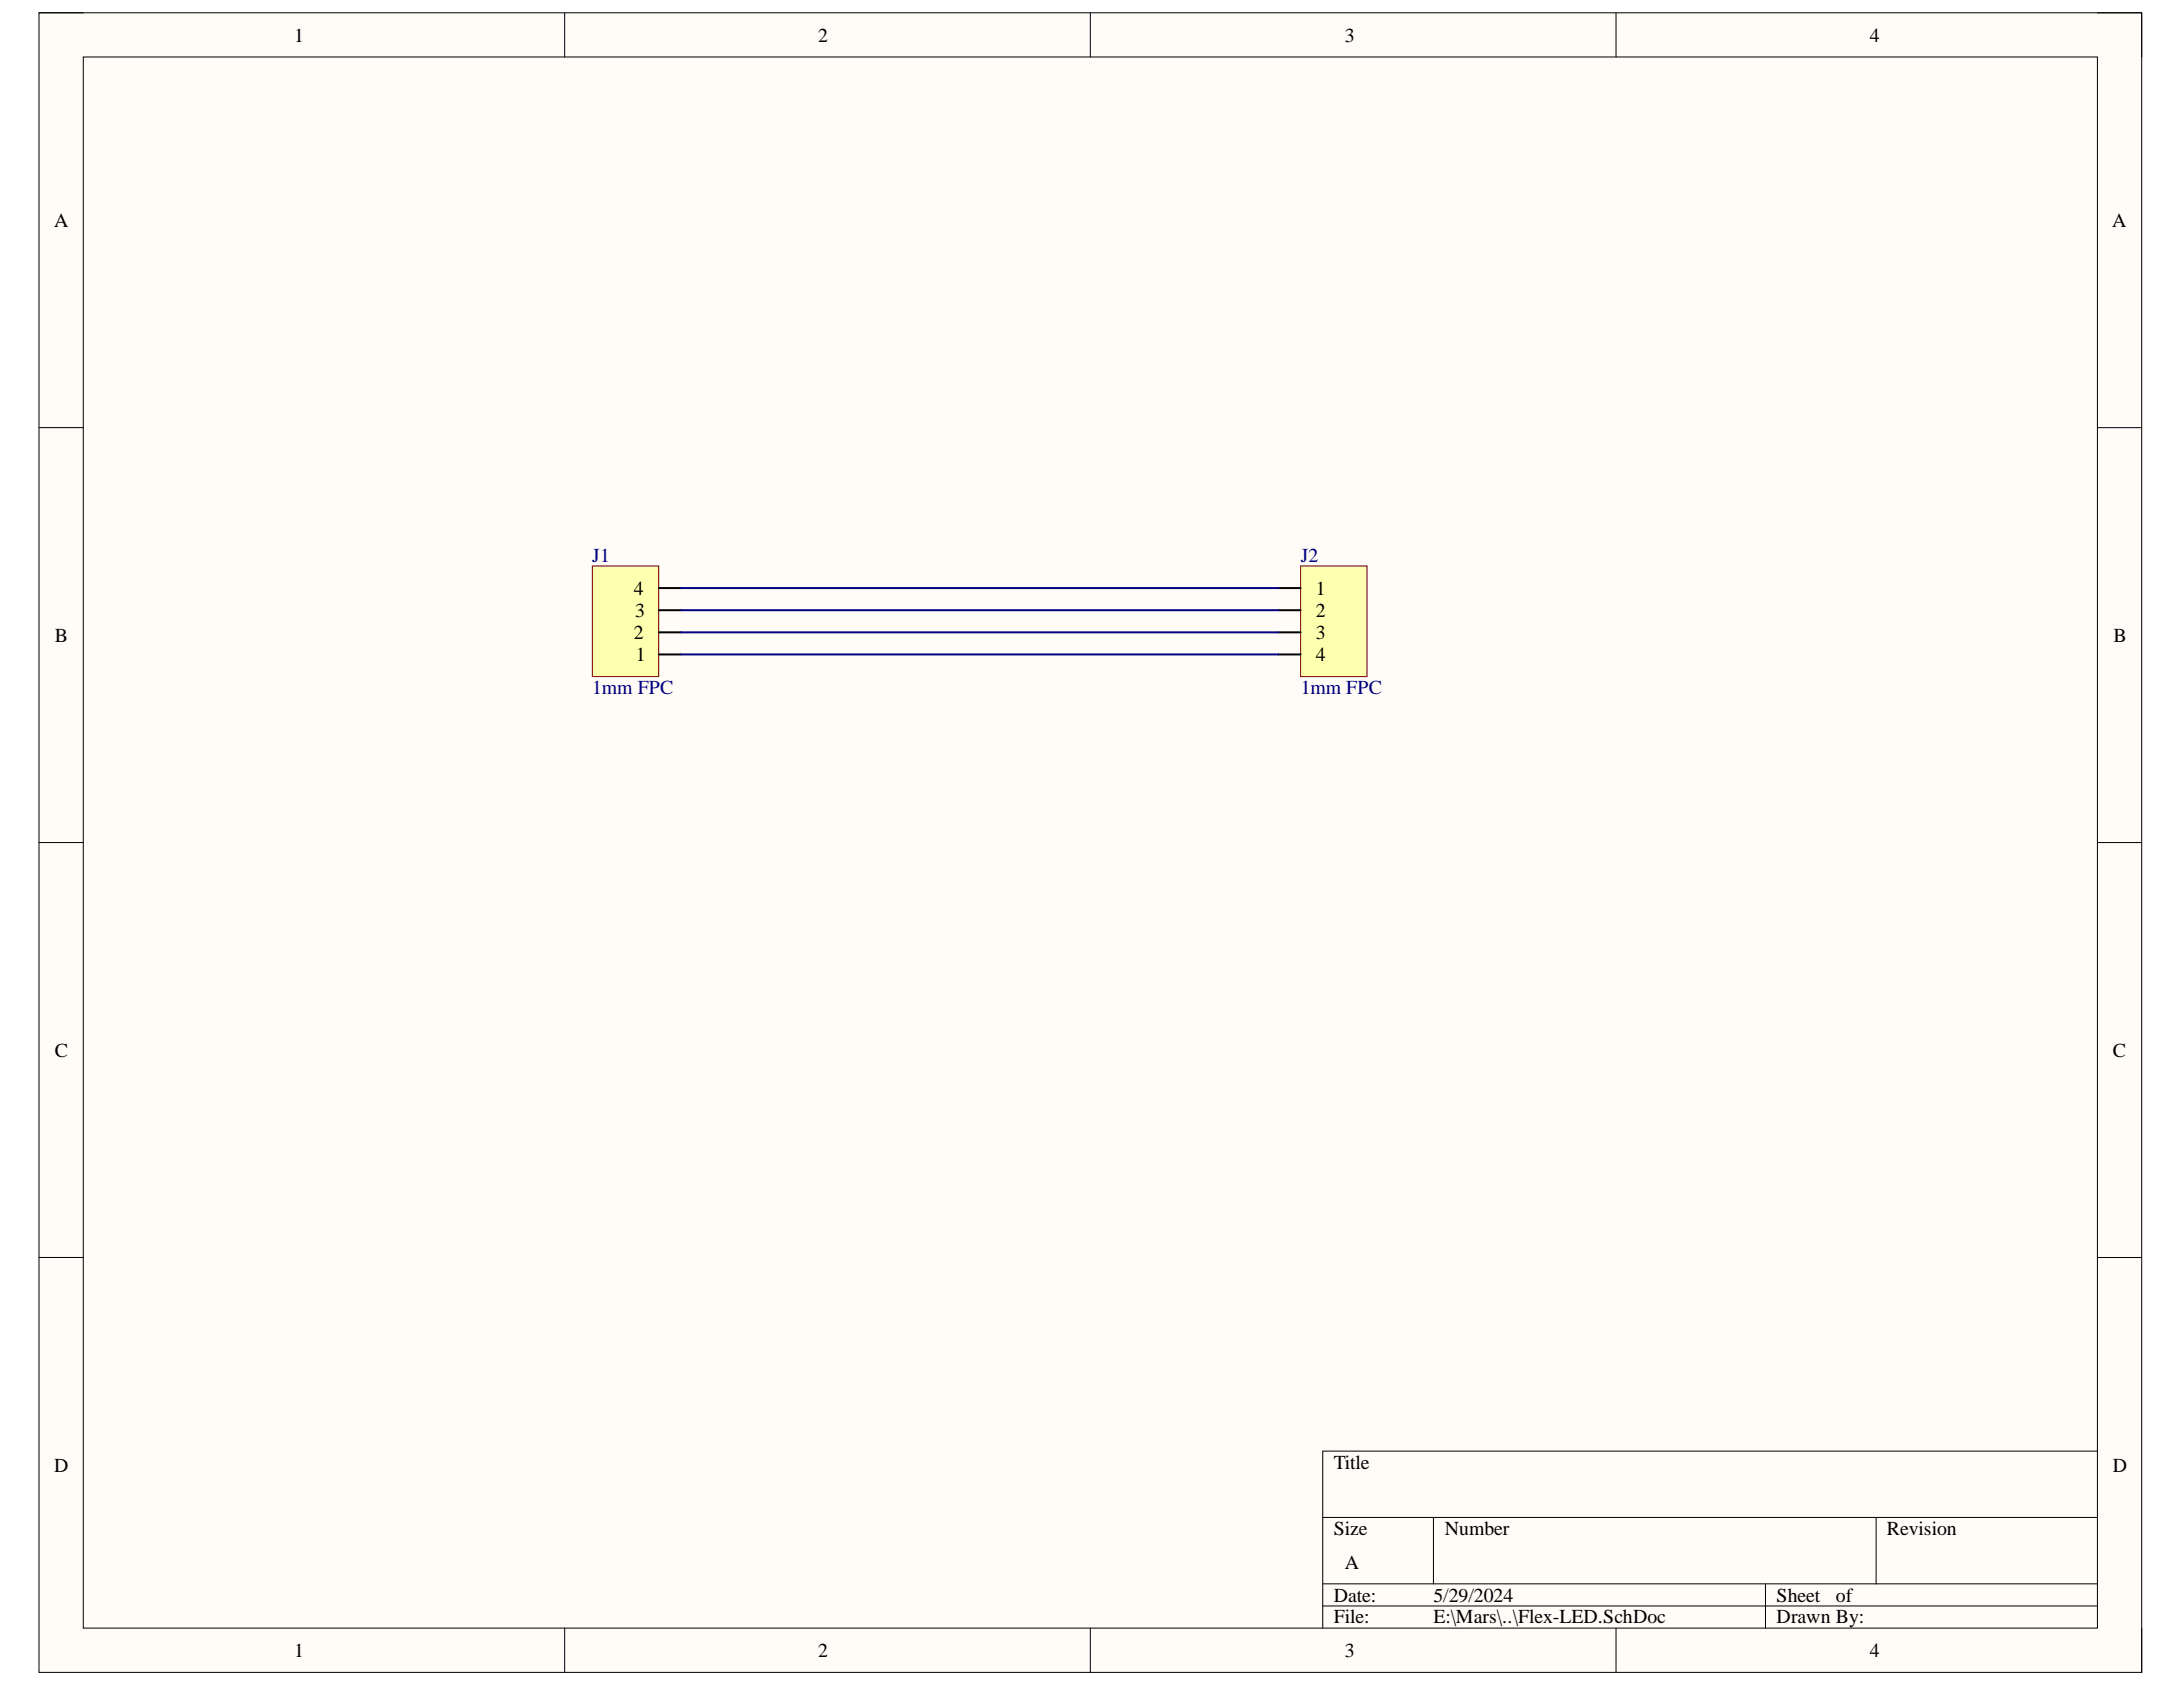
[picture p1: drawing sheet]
<svg xmlns="http://www.w3.org/2000/svg" width="279mm" height="216mm" viewBox="0 0 279 216" stroke-linecap="round" stroke-linejoin="round" font-family="sans-serif">
<defs><g id="words">
<g font-size="2.5">
<text x="37.6" y="5.3">1</text>
<text x="104.7" y="5.3">2</text>
<text x="172.1" y="5.3">3</text>
<text x="239.3" y="5.3">4</text>
<text x="6.9" y="29">A</text>
<text x="270.4" y="29">A</text>
<text x="81.1" y="76.1">4</text>
<text x="168.4" y="76.1">1</text>
<text x="7" y="82.1">B</text>
<text x="81.1" y="81.8">2</text>
<text x="81.3" y="79">3</text>
<text x="168.4" y="79">2</text>
<text x="168.4" y="81.8">3</text>
<text x="270.5" y="82.1">B</text>
<text x="81.4" y="84.6">1</text>
<text x="168.4" y="84.6">4</text>
<text x="7" y="135.2">C</text>
<text x="270.4" y="135.2">C</text>
<text x="6.9" y="188.3">D</text>
<text x="170.7" y="188">Title</text>
<text x="270.4" y="188.3">D</text>
<text x="170.7" y="196.4">Size</text>
<text x="184.9" y="196.4">Number</text>
<text x="241.5" y="196.4">Revision</text>
<text x="172.1" y="200.8">A</text>
<text x="170.7" y="205">Date:</text>
<text x="170.7" y="207.8">File:</text>
<text x="183.5" y="205">5/29/2024</text>
<text x="183.5" y="207.8">E:\Mars\..\Flex-LED.SchDoc</text>
<text x="227.4" y="205">Sheet</text>
<text x="227.4" y="207.8">Drawn By:</text>
<text x="235" y="205">of</text>
<text x="37.6" y="212.1">1</text>
<text x="104.7" y="212.1">2</text>
<text x="172.1" y="212.1">3</text>
<text x="239.3" y="212.1">4</text>
</g>
<g font-size="2.5" fill="#000080">
<text x="75.8" y="71.9">J1</text>
<text x="166.5" y="71.9">J2</text>
<text x="75.8" y="88.9">1mm FPC</text>
<text x="166.5" y="88.9">1mm FPC</text>
</g>
</g></defs>
<path d="M5 1.6h269.1v212.4h-269.1z" fill-rule="evenodd" fill="#fffcf8"/>
<path d="M5 1.6h269.1v212.4h-269.1z" fill="none" stroke="#000" stroke-width=".13"/>
<path d="M10.7 7.3h257.7v201.1h-257.7z" fill-rule="evenodd" fill="#fffcf8"/>
<g fill="none" stroke="#000" stroke-width=".13">
<path d="M5 1.6h5.7M10.7 7.3h257.7v201.1h-257.7zM72.3 1.6v5.7M139.6 1.6v5.7M206.8 1.6v5.7M268.4 1.6h5.7v5.7M5 54.7h5.7M268.4 54.7h5.7M5 107.8h5.7M268.4 107.8h5.7M5 160.9h5.7M268.4 160.9h5.7"/>
<path d="M169.3 194.2h99.1M183.5 194.2v8.5M240.1 194.2v8.5M268.4 185.7h-99.1v22.7M72.3 208.4v5.6M139.6 208.4v5.6M169.3 202.7h99.1M169.3 205.5h99.1M206.8 208.4v5.6M226 202.7v5.7M274.1 208.4v5.6"/>
</g>
<path d="M166.5 72.4h8.5v14.2h-8.5z" fill-rule="evenodd" fill="#ffffb0"/>
<path d="M166.5 72.4h8.5v14.2h-8.5z" fill="none" stroke="#800000" stroke-width=".13"/>
<path d="M163.6 75.3h2.9M163.6 78.1h2.9M163.6 80.9h2.9M163.6 83.8h2.9" fill="none" stroke="#000" stroke-width=".25"/>
<path d="M75.8 72.4h8.5v14.2h-8.5z" fill-rule="evenodd" fill="#ffffb0"/>
<path d="M75.8 72.4h8.5v14.2h-8.5z" fill="none" stroke="#800000" stroke-width=".13"/>
<path d="M84.3 78.1h2.8M84.3 75.3h2.8M84.3 83.8h2.8M84.3 80.9h2.8" fill="none" stroke="#000" stroke-width=".25"/>
<path d="M87.1 75.3h76.5M87.1 78.1h76.5M87.1 80.9h76.5M87.1 83.8h76.5" fill="none" stroke="#000080" stroke-width=".25"/>
<use href="#words"/>
</svg>
